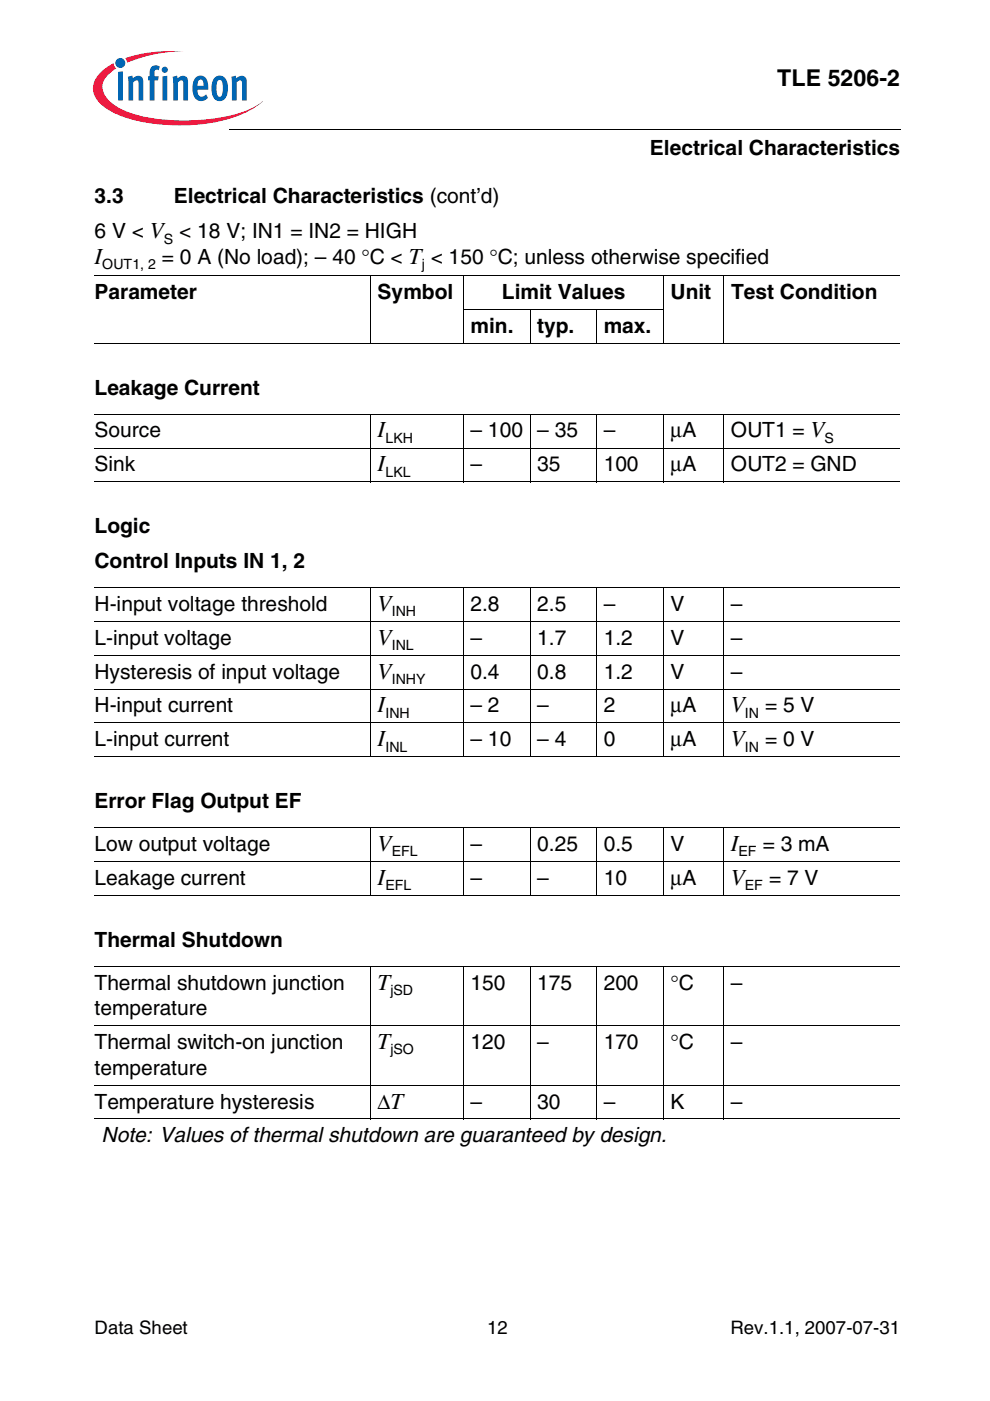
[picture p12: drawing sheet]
<svg xmlns="http://www.w3.org/2000/svg" width="210mm" height="297mm" viewBox="0 0 210 297" stroke-linecap="round" stroke-linejoin="round" font-family="sans-serif">
<defs><g id="words">
<g font-size="4.9">
<text x="164.8" y="18.2">TLE 5206-2</text>
<text x="20.1" y="56">I</text>
<text x="80.1" y="92.8">I</text>
<text x="80.1" y="99.9">I</text>
<text x="80.1" y="129.6">V</text>
<text x="80.1" y="136.7">V</text>
<text x="80.1" y="143.9">V</text>
<text x="80.1" y="151">I</text>
<text x="155" y="151">V</text>
<text x="80.1" y="158.2">I</text>
<text x="155" y="158.2">V</text>
<text x="80.1" y="180.4">V</text>
<text x="155" y="180.4">I</text>
<text x="80.1" y="187.6">I</text>
<text x="155" y="187.6">V</text>
<text x="80.1" y="209.8">T</text>
<text x="80.1" y="222.4">T</text>
</g>
<g font-size="4.4">
<text x="137.8" y="32.8">Electrical Characteristics</text>
<text x="20.1" y="43.1">3.3</text>
<text x="36.8" y="43.1">Electrical Characteristics (cont’d)</text>
<text x="20.1" y="50.5">6 V &lt; V &lt; 18 V; IN1 = IN2 = HIGH</text>
<text x="34.3" y="56">= 0 A (No load); – 40 °C &lt; T &lt; 150 °C; unless otherwise specified</text>
<text x="20.1" y="63.4">Parameter</text>
<text x="80.1" y="63.4">Symbol</text>
<text x="106.4" y="63.4">Limit Values</text>
<text x="142.2" y="63.4">Unit</text>
<text x="155" y="63.4">Test Condition</text>
<text x="99.8" y="70.5">min.</text>
<text x="113.9" y="70.5">typ.</text>
<text x="128" y="70.5">max.</text>
<text x="20.1" y="83.7">Leakage Current</text>
<text x="20.1" y="92.8">Source</text>
<text x="99.8" y="92.8">– 100 – 35</text>
<text x="128" y="92.8">–</text>
<text x="142.2" y="92.8">µA</text>
<text x="155" y="92.8">OUT1 = V</text>
<text x="20.1" y="99.9">Sink</text>
<text x="99.8" y="99.9">–</text>
<text x="113.9" y="99.9">35</text>
<text x="128" y="99.9">100</text>
<text x="142.2" y="99.9">µA</text>
<text x="155" y="99.9">OUT2 = GND</text>
<text x="20.1" y="113">Logic</text>
<text x="20.1" y="120.4">Control Inputs IN 1, 2</text>
<text x="20.1" y="129.6">H-input voltage threshold</text>
<text x="99.8" y="129.6">2.8</text>
<text x="113.9" y="129.6">2.5</text>
<text x="128" y="129.6">–</text>
<text x="142.2" y="129.6">V</text>
<text x="155" y="129.6">–</text>
<text x="20.1" y="136.7">L-input voltage</text>
<text x="99.8" y="136.7">–</text>
<text x="113.9" y="136.7">1.7</text>
<text x="128" y="136.7">1.2</text>
<text x="142.2" y="136.7">V</text>
<text x="155" y="136.7">–</text>
<text x="20.1" y="143.9">Hysteresis of input voltage</text>
<text x="99.8" y="143.9">0.4</text>
<text x="113.9" y="143.9">0.8</text>
<text x="128" y="143.9">1.2</text>
<text x="142.2" y="143.9">V</text>
<text x="155" y="143.9">–</text>
<text x="20.1" y="151">H-input current</text>
<text x="99.8" y="151">– 2</text>
<text x="113.9" y="151">–</text>
<text x="128" y="151">2</text>
<text x="142.2" y="151">µA</text>
<text x="162.2" y="151">= 5 V</text>
<text x="20.1" y="158.2">L-input current</text>
<text x="99.8" y="158.2">– 10</text>
<text x="113.9" y="158.2">– 4</text>
<text x="128" y="158.2">0</text>
<text x="142.2" y="158.2">µA</text>
<text x="162.2" y="158.2">= 0 V</text>
<text x="20.1" y="171.3">Error Flag Output EF</text>
<text x="20.1" y="180.4">Low output voltage</text>
<text x="99.8" y="180.4">–</text>
<text x="113.9" y="180.4">0.25</text>
<text x="128" y="180.4">0.5</text>
<text x="142.2" y="180.4">V</text>
<text x="161.7" y="180.4">= 3 mA</text>
<text x="20.1" y="187.6">Leakage current</text>
<text x="99.8" y="187.6">–</text>
<text x="113.9" y="187.6">–</text>
<text x="128" y="187.6">10</text>
<text x="142.2" y="187.6">µA</text>
<text x="163.1" y="187.6">= 7 V</text>
<text x="20.1" y="200.7">Thermal Shutdown</text>
<text x="20.1" y="209.8">Thermal shutdown junction</text>
<text x="99.8" y="209.8">150</text>
<text x="113.9" y="209.8">175</text>
<text x="128" y="209.8">200</text>
<text x="142.2" y="209.8">°C</text>
<text x="155" y="209.8">–</text>
<text x="20.1" y="215.3">temperature</text>
<text x="20.1" y="222.4">Thermal switch-on junction</text>
<text x="20.1" y="227.8">temperature</text>
<text x="99.8" y="222.4">120</text>
<text x="113.9" y="222.4">–</text>
<text x="128" y="222.4">170</text>
<text x="142.2" y="222.4">°C</text>
<text x="155" y="222.4">–</text>
<text x="20.1" y="235">Temperature hysteresis</text>
<text x="80.1" y="235">∆T</text>
<text x="99.8" y="235">–</text>
<text x="113.9" y="235">30</text>
<text x="128" y="235">–</text>
<text x="142.2" y="235">K</text>
<text x="155" y="235">–</text>
<text x="21.5" y="242.2">Note: Values of thermal shutdown are guaranteed by design.</text>
</g>
<g font-size="3.9">
<text x="20.1" y="282.9">Data Sheet</text>
<text x="103.3" y="282.9">12</text>
<text x="154.9" y="282.9">Rev.1.1, 2007-07-31</text>
</g>
<g font-size="3">
<text x="34.8" y="51.6">S</text>
<text x="21.7" y="57.1">OUT1, 2</text>
<text x="89.4" y="57.1">j</text>
<text x="81.7" y="93.9">LKH</text>
<text x="174.8" y="93.9">S</text>
<text x="81.7" y="101">LKL</text>
<text x="83.1" y="130.7">INH</text>
<text x="83.1" y="137.8">INL</text>
<text x="83.1" y="145">INHY</text>
<text x="81.7" y="152.1">INH</text>
<text x="157.9" y="152.1">IN</text>
<text x="81.7" y="159.3">INL</text>
<text x="157.9" y="159.3">IN</text>
<text x="83.1" y="181.6">EFL</text>
<text x="156.6" y="181.6">EF</text>
<text x="81.7" y="188.7">EFL</text>
<text x="157.9" y="188.7">EF</text>
<text x="82.8" y="210.9">jSD</text>
<text x="82.8" y="223.5">jSO</text>
</g>
</g></defs>
<path d="M48.5 27.5l.1 .1z" fill="#000"/>
<path d="M48.6 27.6h142.3" fill="none" stroke="#000" stroke-width=".21"/>
<path d="M19.6 10.8h36.2v15.9h-36.2z" fill="#fff"/>
<circle cx="25.5" cy="13.4" r="1.06" fill="#0166b3"/>
<g fill="#ed1a40">
<path d="M26.5 12.3l.8-.2a31.7 31.7 0 0 1 11.7-1.2 31.2 31.2 0 0 0-11.4 2.1l-.7 .3z"/>
<path d="M21.1 15.6l1.3-1.2 1.7-1 .1 .6 .5 .5a4.8 4.8 0 0 0-3 4.1 6.1 6.1 0 0 0 3.8 4.4 31.1 31.1 0 0 0 15.1 2.5 30.9 30.9 0 0 0 13.5-3l1.6-1.1a19.2 19.2 0 0 1-10.1 4.5 41 41 0 0 1-19.9-1.3 9.9 9.9 0 0 1-5.6-4.2 4.2 4.2 0 0 1 1-4.8z"/>
</g>
<g fill="#0166b3">
<path d="M25 15.2l1-.1v6.2h-1z"/>
<path d="M27.1 16.3l.9-.3 .2 .6a1.19 1.19 0 0 1 1.4-.5 1.19 1.19 0 0 1 .8 1.3v3.9h-1l-.1-4a.4 .4 0 0 0-.6-.2l-.5 .4v3.8h-1z"/>
<path d="M32.2 14.1l.8-.2 .7 .1 .2 .1-.3 .8-.1-.1a.46 .46 0 0 0-.7 .2v1.2h.9l-.2 .8h-.7v4.3h-1.1v-4.3h-.3v-.8h.3v-.7a1.72 1.72 0 0 1 .5-1.4z"/>
<path d="M36.6 16.3l.9-.3 .1 .6a1.19 1.19 0 0 1 1.5-.5 1.19 1.19 0 0 1 .8 1.3v3.9h-1l-.1-4a.4 .4 0 0 0-.6-.2l-.5 .4v3.8h-1z"/>
<path d="M49 16.3l1-.3 .1 .6a1.19 1.19 0 0 1 1.4-.5 1.19 1.19 0 0 1 .8 1.3v3.9h-1v-4a.4 .4 0 0 0-.6-.2l-.5 .4v3.8h-1z"/>
<path d="M34.3 14.8a.66 .66 0 0 1 1.3 0 .66 .66 0 0 1-1.3 0zM34.4 16.2l1.1-.1v5.2h-1.1z"/>
<path d="M41.5 16.4a1.55 1.55 0 0 1 1.7-.2 1.55 1.55 0 0 1 .9 1.5l.1 1.3h-2.3a1.06 1.06 0 0 0 .2 1.1 1.06 1.06 0 0 0 1.1 .3l.5-.4 .4 .7a1.83 1.83 0 0 1-2.1 .6 1.83 1.83 0 0 1-1.2-1.9l.1-1.6 .2-.8zM42.1 17.1l-.2 1.1h1.2v-.7a.56 .56 0 0 0-.3-.6 .56 .56 0 0 0-.7 .2z"/>
<path d="M45.7 16.3a1.68 1.68 0 0 1 1.8 0 1.68 1.68 0 0 1 .8 1.6v1.4a1.9 1.9 0 0 1-2.3 2.1 2.85 2.85 0 0 1-1.1-3.2 2.71 2.71 0 0 1 .8-1.9zM46.2 17.1a4.2 4.2 0 0 0 0 3.3l.4 .1a1.49 1.49 0 0 0 .6-1.8v-.4a1.15 1.15 0 0 0-.6-1.4z"/>
</g>
<g fill="none" stroke="#000" stroke-width=".21">
<path d="M20.1 58.5h170.7M78.6 58.4v14.5M98.3 58.4v14.5M140.7 58.4v14.5M153.5 58.4v14.5M20.1 72.8h170.7M98.2 65.6h42.6M112.4 65.5v7.4M126.5 65.5v7.4M20.1 87.8h170.7M20.1 95h170.7M78.6 87.8v14.4"/>
<path d="M98.3 87.8v14.4M112.4 87.8v14.4M126.5 87.8v14.4M140.7 87.8v14.4M153.5 87.8v14.4M20.1 102.2h170.7M20.1 124.6h170.7M20.1 131.8h170.7M20.1 138.9h170.7M78.6 124.5v36M98.3 124.5v36M112.4 124.5v36"/>
<path d="M126.5 124.5v36M140.7 124.5v36M153.5 124.5v36M20.1 146.1h170.7M20.1 153.3h170.7M20.1 160.4h170.7M20.1 175.5h170.7M78.6 175.4v14.5M98.3 175.4v14.5M112.4 175.4v14.5M126.5 175.4v14.5M140.7 175.4v14.5"/>
<path d="M153.5 175.4v14.5M20.1 182.7h170.7M20.1 189.8h170.7M20.1 204.9h170.7M20.1 217.5h170.7M78.6 204.8v32.5M98.3 204.8v32.5M112.4 204.8v32.5M126.5 204.8v32.5M140.7 204.8v32.5M153.5 204.8v32.5M20.1 230.1h170.7"/>
<path d="M20.1 237.2h170.7"/>
</g>
<use href="#words"/>
</svg>
